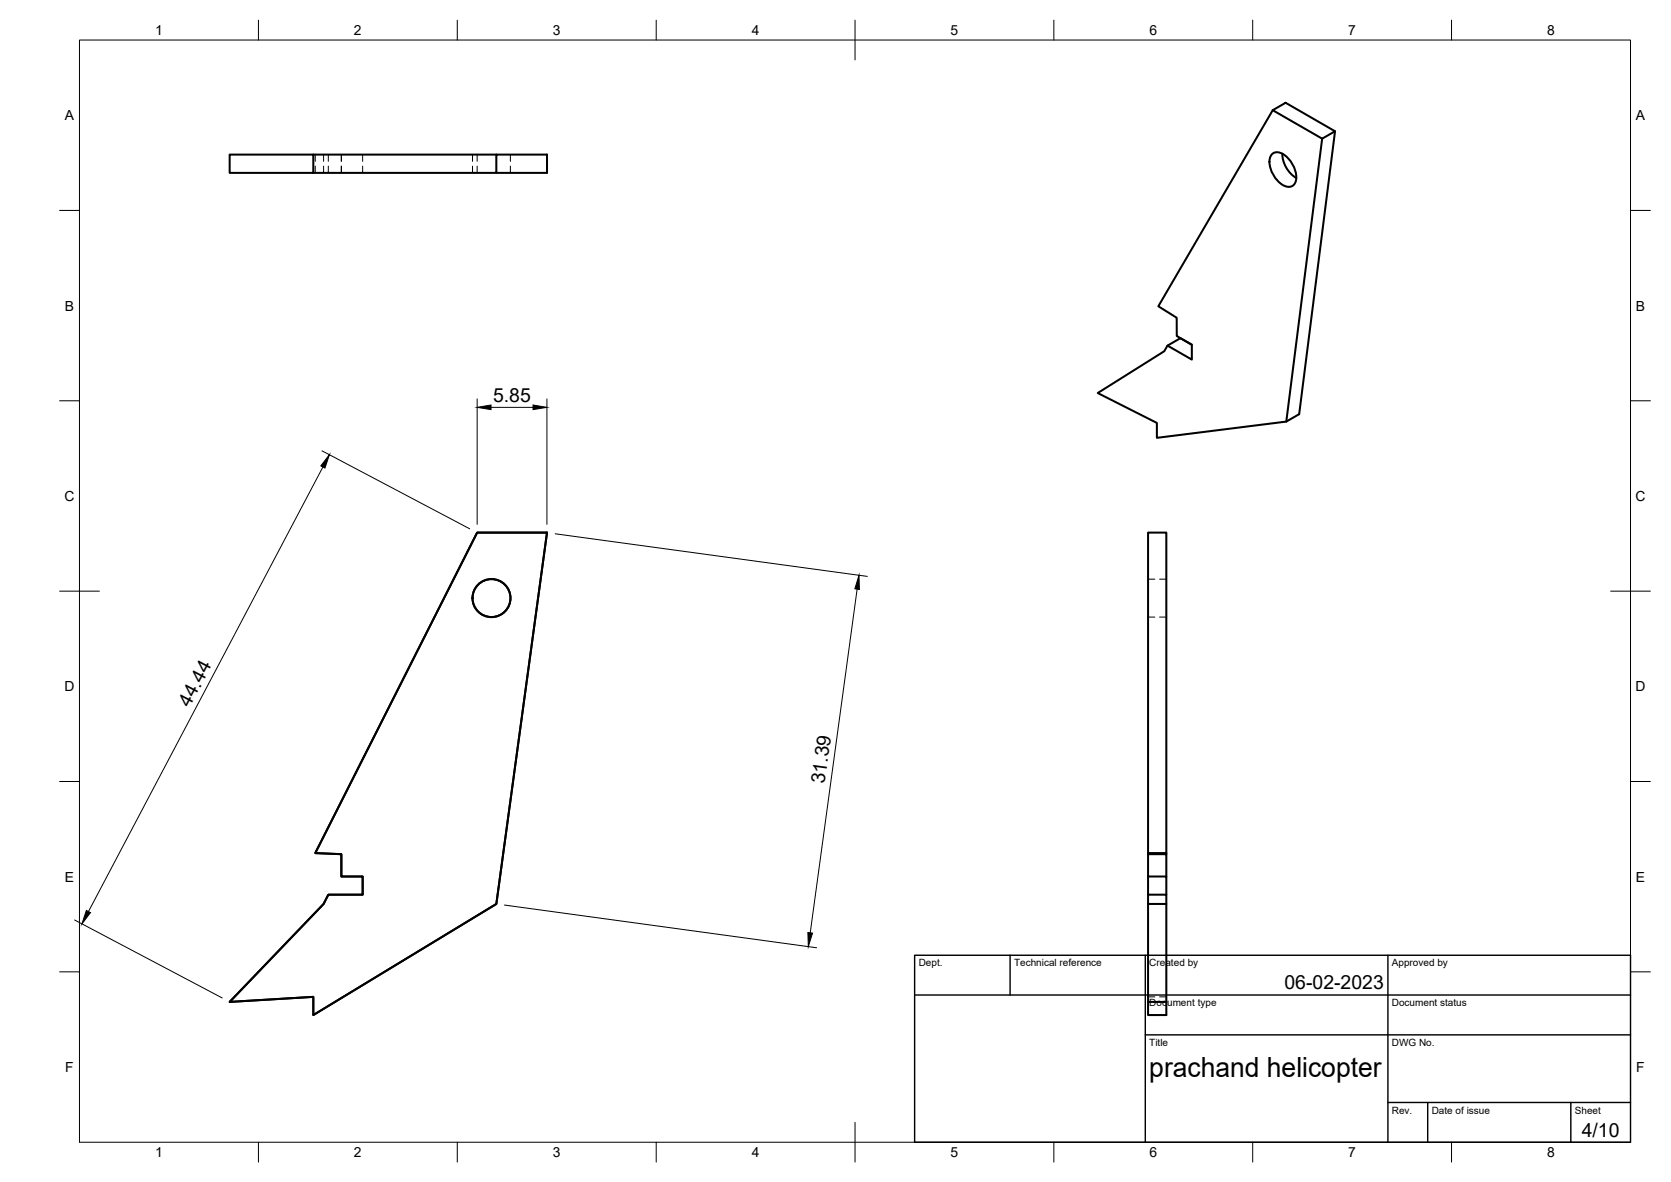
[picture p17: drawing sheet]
<svg xmlns="http://www.w3.org/2000/svg" width="420mm" height="297mm" viewBox="0 0 420 297" stroke-linecap="round" stroke-linejoin="round" font-family="sans-serif">
<defs><g id="words">
<text font-size="7" x="289" y="270.6">prachand helicopter</text>
<g font-size="4.9">
<text x="124" y="100.9">5.85</text>
<text x="47.7" y="177.9" transform="rotate(-62 47.7 177.9)">44.44</text>
<text x="207.3" y="197.1" transform="rotate(-82 207.3 197.1)">31.39</text>
<text x="323" y="248.5">06-02-2023</text>
<text x="397.7" y="285.7">4/10</text>
</g>
<g font-size="3.5">
<text x="39" y="8.8">1</text>
<text x="89" y="8.8">2</text>
<text x="139" y="8.8">3</text>
<text x="189" y="8.8">4</text>
<text x="239" y="8.8">5</text>
<text x="289" y="8.8">6</text>
<text x="339" y="8.8">7</text>
<text x="389" y="8.8">8</text>
<text x="16.3" y="30.2">A</text>
<text x="411.3" y="30.2">A</text>
<text x="16.3" y="78">B</text>
<text x="411.3" y="78">B</text>
<text x="16.2" y="125.9">C</text>
<text x="411.2" y="125.9">C</text>
<text x="16.2" y="173.7">D</text>
<text x="411.2" y="173.7">D</text>
<text x="16.3" y="221.6">E</text>
<text x="411.3" y="221.6">E</text>
<text x="16.4" y="269.4">F</text>
<text x="411.4" y="269.4">F</text>
<text x="39" y="290.8">1</text>
<text x="89" y="290.8">2</text>
<text x="139" y="290.8">3</text>
<text x="189" y="290.8">4</text>
<text x="239" y="290.8">5</text>
<text x="289" y="290.8">6</text>
<text x="339" y="290.8">7</text>
<text x="389" y="290.8">8</text>
</g>
<g font-size="2.5">
<text x="231" y="242.9">Dept.</text>
<text x="255" y="242.9">Technical reference</text>
<text x="289" y="242.9">Created by</text>
<text x="350" y="242.9">Approved by</text>
<text x="289" y="252.8">Document type</text>
<text x="350" y="252.8">Document status</text>
<text x="289" y="262.9">Title</text>
<text x="350" y="262.9">DWG No.</text>
<text x="350" y="279.9">Rev.</text>
<text x="360" y="279.9">Date of issue</text>
<text x="396" y="279.9">Sheet</text>
</g>
</g></defs>
<!-- layer: Visible -->
<g fill="none" stroke="#000" stroke-width=".51">
<path d="M57.7 38.8h21.1v4.6h-21.1zM78.8 38.8h46M319.8 38.8a2.43 2.43 0 0 1 3.4 .3 6.7 6.7 0 0 1 2.5 6.8 2.01 2.01 0 0 1-3.1 .6 6.8 6.8 0 0 1-3.1-7.2zM320 27.7l3.3-1.9 12.4 7.2-3.3 1.8zM320 27.7l-28.7 49.3 4.6 2.8v4.6l3.8 2.2v3.8l-6.1-3.5M322.4 38.6a7.4 7.4 0 0 0 3.5 6.1M332.4 34.8l-9 71.1M335.7 33l-9 71.1-3.3 1.8-32.5 4.1v-3.7l-14.9-7.5 16.7-10.5 .9-1.4 3.2-1.9 2.9 1.6M78.8 43.4h46v-4.6h12.7v4.6h-12.7M120 133.8h17.5l-12.7 93.4-46 27.9v-4.6l-21.1 1.3 23.7-24.6 1.1-2.4h8.7v-4.5h-5.4v-5.6l-6.5-.3zM288.7 133.8h4.6v80.6h-4.6zM288.7 214.4v.3h4.6v5.6"/>
<path d="M288.7 214.7v5.6h4.6v4.5M293.3 214.4v.3M288.7 220.3v4.5h4.6v2.4M288.7 224.8v2.4h4.6v24.6M288.7 227.2v24.6h4.6M288.7 251.8v3.3h4.6v-3.3"/>
<circle cx="123.6" cy="150.3" r="4.8"/>
</g>
<!-- layer: Hidden -->
<g fill="none" stroke="#000" stroke-width=".25">
<path d="M79.3 38.8v1.7M81.4 38.8v1.7M82.5 38.8v1.7M85.8 38.8v1.7M91.2 38.8v1.7M118.8 38.8v1.7M120 38.8v1.7M128.3 38.8v1.7M79.3 41.7v1.7M81.4 41.7v1.7M82.5 41.7v1.7M85.8 41.7v1.7"/>
<path d="M91.2 41.7v1.7M118.8 41.7v1.7M120 41.7v1.7M128.3 41.7v1.7M288.7 155.1h1.7M288.7 145.5h1.7M291.6 155.1h1.7M291.6 145.5h1.7M288.7 250.5h1.7M291.6 250.5h1.7"/>
</g>
<!-- layer: BORDER -->
<g fill="none" stroke="#000" stroke-width=".25">
<path d="M20 10.1h390v276.9h-390zM65 5.1v5M115 5.1v5M165 5.1v5M215 5.1v10M265 5.1v5M315 5.1v5M365 5.1v5M15 52.9h5M410 52.9h5M15 100.7h5M410 100.7h5"/>
<path d="M15 148.6h10M405 148.6h10M15 196.4h5M410 196.4h5M15 244.2h5M410 244.2h5M65 287v5M115 287v5M165 287v5M215 282.1v9.9M265 287v5M315 287v5"/>
<path d="M365 287v5"/>
</g>
<!-- layer: TITLEBLOCK -->
<path d="M230 240.1h180v46.9h-180zM230 250h180M254 240.1v9.9M288 240.1v46.9M349 240.1v46.9M288 260.1h122M349 277.1h61M359 277.1v9.9M395 277.1v9.9" fill="none" stroke="#000" stroke-width=".36"/>
<!-- layer: FD_Dimensions -->
<path d="M81 113.3l37.1 19.6M81.2 117.4l-59 111.7M120 100.3v31.5M123.5 102.4h10.5M137.5 100.3v31.5M139.6 134.1l78.5 10.8M215.5 148l-11.8 86.4M18.8 231.2l37.1 19.6M126.9 227.4l78.4 10.8" fill="none" stroke="#000" stroke-width=".25"/>
<path d="M82.8 114.3l-1.1 3.3-1-.5zM120 102.4l3.5-.6v1.1zM134 101.8l3.5 .6-3.5 .5zM216 144.6l.1 3.5-1.2-.1zM21.7 228.8l1.1 .5-2.2 2.9zM203.1 234.3l1.2 .2-1.1 3.4z" fill="#000" stroke="#000" stroke-width=".25"/>
<use href="#words"/>
</svg>
